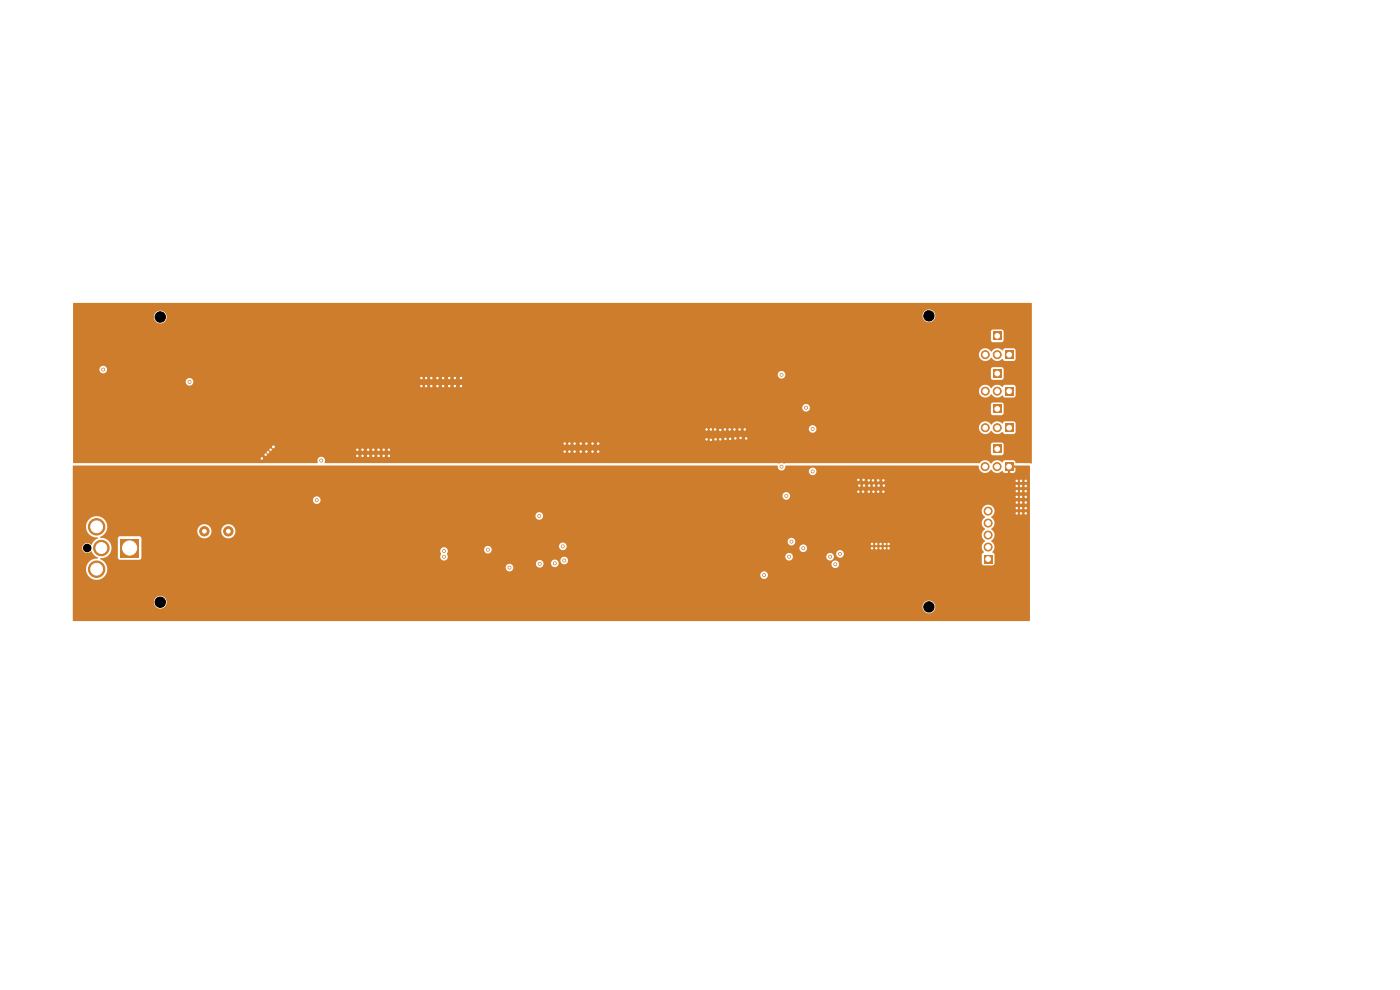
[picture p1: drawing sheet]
<svg xmlns="http://www.w3.org/2000/svg" width="297mm" height="210mm" viewBox="0 0 297 210" stroke-linecap="round" stroke-linejoin="round" font-family="sans-serif">
<g fill="#ce7d2c">
<path d="M210.7 94.4h1.7v1.7h-1.7z"/>
<path d="M213.3 82.1h1.7v1.7h-1.7z"/>
</g>
<g fill="#ce7d2c" stroke="#ce7d2c" stroke-width=".21">
<circle cx="211.6" cy="83" r=".85"/>
<circle cx="209" cy="83" r=".85"/>
</g>
<path d="M208.8 117.7h1.7v1.7h-1.7z" fill="#ce7d2c"/>
<g fill="#ce7d2c" stroke="#ce7d2c" stroke-width=".21">
<circle cx="209.6" cy="116" r=".85"/>
<circle cx="209.6" cy="113.5" r=".85"/>
<circle cx="209.6" cy="111" r=".85"/>
<circle cx="209.6" cy="108.4" r=".85"/>
</g>
<g fill="#ce7d2c">
<path d="M210.7 78.4h1.7v1.7h-1.7z"/>
<path d="M213.3 89.9h1.7v1.7h-1.7z"/>
</g>
<g fill="#ce7d2c" stroke="#ce7d2c" stroke-width=".21">
<circle cx="211.6" cy="90.7" r=".85"/>
<circle cx="209" cy="90.7" r=".85"/>
</g>
<path d="M25.5 114.3h4v4h-4z" fill="#ce7d2c"/>
<g fill="#ce7d2c" stroke="#ce7d2c" stroke-width=".21">
<circle cx="21.5" cy="116.2" r="1.65"/>
<circle cx="20.5" cy="111.7" r="1.75"/>
<circle cx="20.5" cy="120.7" r="1.75"/>
</g>
<g fill="#ce7d2c">
<path d="M210.7 70.4h1.7v1.7h-1.7z"/>
<path d="M210.7 85.9h1.7v1.7h-1.7z"/>
<path d="M213.2 98.1h1.7v1.7h-1.7z"/>
</g>
<g fill="#ce7d2c" stroke="#ce7d2c" stroke-width=".21">
<circle cx="211.5" cy="99" r=".85"/>
<circle cx="209" cy="99" r=".85"/>
</g>
<path d="M213.3 74.4h1.7v1.7h-1.7z" fill="#ce7d2c"/>
<g fill="#ce7d2c" stroke="#ce7d2c" stroke-width=".21">
<circle cx="211.6" cy="75.2" r=".85"/>
<circle cx="209" cy="75.2" r=".85"/>
<circle cx="43.4" cy="112.7" r="1"/>
<circle cx="48.4" cy="112.7" r="1"/>
<circle cx="55.6" cy="97.3" r=".3"/>
<circle cx="56.3" cy="96.4" r=".3"/>
<circle cx="56.9" cy="96" r=".3"/>
<circle cx="57.4" cy="95.4" r=".3"/>
<circle cx="58" cy="94.8" r=".41"/>
<circle cx="82.5" cy="95.4" r=".3"/>
<circle cx="82.5" cy="96.7" r=".3"/>
<circle cx="75.8" cy="95.4" r=".3"/>
<circle cx="78.1" cy="95.4" r=".3"/>
<circle cx="79.2" cy="95.4" r=".3"/>
<circle cx="81.4" cy="95.4" r=".3"/>
<circle cx="80.3" cy="95.4" r=".3"/>
<circle cx="76.9" cy="95.4" r=".3"/>
<circle cx="81.4" cy="96.7" r=".3"/>
<circle cx="80.3" cy="96.7" r=".3"/>
<circle cx="79.2" cy="96.7" r=".3"/>
<circle cx="78.1" cy="96.7" r=".3"/>
<circle cx="76.9" cy="96.7" r=".3"/>
<circle cx="75.8" cy="96.7" r=".3"/>
<circle cx="217.6" cy="108.9" r=".3"/>
<circle cx="216.6" cy="108.9" r=".3"/>
<circle cx="215.7" cy="108.9" r=".3"/>
<circle cx="217.6" cy="107.8" r=".3"/>
<circle cx="216.6" cy="107.8" r=".3"/>
<circle cx="215.7" cy="107.8" r=".3"/>
<circle cx="217.6" cy="106.6" r=".3"/>
<circle cx="216.6" cy="106.6" r=".3"/>
<circle cx="215.7" cy="106.6" r=".3"/>
<circle cx="217.6" cy="105.4" r=".3"/>
<circle cx="216.6" cy="105.4" r=".3"/>
<circle cx="215.7" cy="105.4" r=".3"/>
<circle cx="217.6" cy="104.2" r=".3"/>
<circle cx="216.6" cy="104.2" r=".3"/>
<circle cx="215.7" cy="104.2" r=".3"/>
<circle cx="217.6" cy="103.1" r=".3"/>
<circle cx="216.6" cy="103.1" r=".3"/>
<circle cx="215.7" cy="103.1" r=".3"/>
<circle cx="217.6" cy="102" r=".3"/>
<circle cx="216.6" cy="102" r=".3"/>
<circle cx="215.7" cy="102" r=".3"/>
<circle cx="124.4" cy="94.1" r=".3"/>
<circle cx="125.7" cy="95.8" r=".3"/>
<circle cx="120.8" cy="95.8" r=".3"/>
<circle cx="126.9" cy="94.1" r=".3"/>
<circle cx="123.2" cy="94.1" r=".3"/>
<circle cx="119.8" cy="95.8" r=".3"/>
<circle cx="123.2" cy="95.8" r=".3"/>
<circle cx="121.9" cy="95.8" r=".3"/>
<circle cx="124.4" cy="95.8" r=".3"/>
<circle cx="120.8" cy="94.1" r=".3"/>
<circle cx="121.9" cy="94.1" r=".3"/>
<circle cx="119.8" cy="94.1" r=".3"/>
<circle cx="125.7" cy="94.1" r=".3"/>
<circle cx="126.9" cy="95.8" r=".3"/>
<circle cx="95.3" cy="80.2" r=".3"/>
<circle cx="90.4" cy="80.2" r=".3"/>
<circle cx="89.4" cy="80.2" r=".3"/>
<circle cx="92.8" cy="80.2" r=".3"/>
<circle cx="91.5" cy="80.2" r=".3"/>
<circle cx="94" cy="80.2" r=".3"/>
<circle cx="97.8" cy="80.2" r=".3"/>
<circle cx="96.5" cy="80.2" r=".3"/>
<circle cx="97.8" cy="81.9" r=".3"/>
<circle cx="96.5" cy="81.9" r=".3"/>
<circle cx="95.3" cy="81.9" r=".3"/>
<circle cx="94" cy="81.9" r=".3"/>
<circle cx="92.8" cy="81.9" r=".3"/>
<circle cx="91.5" cy="81.9" r=".3"/>
<circle cx="90.4" cy="81.9" r=".3"/>
<circle cx="89.4" cy="81.9" r=".3"/>
<circle cx="158.3" cy="93" r=".3"/>
<circle cx="157.1" cy="92.9" r=".3"/>
<circle cx="156" cy="93" r=".3"/>
<circle cx="154.9" cy="93.1" r=".3"/>
<circle cx="153.9" cy="93.1" r=".3"/>
<circle cx="152.8" cy="93.2" r=".3"/>
<circle cx="151.8" cy="93.2" r=".3"/>
<circle cx="150.8" cy="93.3" r=".3"/>
<circle cx="149.9" cy="93.2" r=".3"/>
<circle cx="158" cy="91.1" r=".3"/>
<circle cx="155.8" cy="91.1" r=".3"/>
<circle cx="153.8" cy="91.1" r=".3"/>
<circle cx="152.8" cy="91.2" r=".3"/>
<circle cx="150.8" cy="91.1" r=".3"/>
<circle cx="156.9" cy="91.1" r=".3"/>
<circle cx="154.8" cy="91.1" r=".3"/>
<circle cx="151.7" cy="91.1" r=".3"/>
<circle cx="149.9" cy="91.1" r=".3"/>
<circle cx="188.5" cy="116.3" r=".3"/>
<circle cx="186.8" cy="116.3" r=".3"/>
<circle cx="187.7" cy="116.3" r=".3"/>
<circle cx="185.9" cy="116.3" r=".3"/>
<circle cx="185" cy="116.3" r=".3"/>
<circle cx="182.1" cy="101.8" r=".3"/>
<circle cx="183.2" cy="101.8" r=".3"/>
<circle cx="182.1" cy="104.3" r=".3"/>
<circle cx="183.1" cy="104.3" r=".3"/>
<circle cx="187.4" cy="101.9" r=".3"/>
<circle cx="186.3" cy="101.9" r=".3"/>
<circle cx="184.3" cy="101.9" r=".3"/>
<circle cx="182.3" cy="103" r=".3"/>
<circle cx="185.2" cy="101.9" r=".3"/>
<circle cx="183.3" cy="103" r=".3"/>
<circle cx="184.4" cy="103" r=".3"/>
<circle cx="185.4" cy="103" r=".3"/>
<circle cx="187.5" cy="103" r=".3"/>
<circle cx="186.4" cy="103" r=".3"/>
<circle cx="184.3" cy="104.3" r=".3"/>
<circle cx="185.3" cy="104.3" r=".3"/>
<circle cx="186.3" cy="104.3" r=".3"/>
<circle cx="187.4" cy="104.3" r=".3"/>
<circle cx="188.5" cy="115.4" r=".3"/>
<circle cx="185" cy="115.4" r=".3"/>
<circle cx="185.9" cy="115.4" r=".3"/>
<circle cx="186.8" cy="115.4" r=".3"/>
<circle cx="187.7" cy="115.4" r=".3"/>
<circle cx="177.2" cy="119.7" r=".3"/>
<circle cx="167.4" cy="118.1" r=".3"/>
<circle cx="114.5" cy="119.6" r=".3"/>
<circle cx="119.4" cy="115.9" r=".3"/>
<circle cx="170.4" cy="116.3" r=".3"/>
<circle cx="165.8" cy="79.5" r=".3"/>
<circle cx="165.8" cy="99" r=".3"/>
<circle cx="172.4" cy="100" r=".3"/>
<circle cx="172.4" cy="91" r=".3"/>
<circle cx="162.1" cy="122" r=".3"/>
<circle cx="108.1" cy="120.4" r=".3"/>
<circle cx="167.9" cy="114.9" r=".3"/>
<circle cx="166.8" cy="105.2" r=".3"/>
<circle cx="171" cy="86.5" r=".3"/>
<circle cx="68.1" cy="97.7" r=".3"/>
<circle cx="67.2" cy="106.1" r=".3"/>
<circle cx="176.1" cy="118.1" r=".3"/>
<circle cx="178.2" cy="117.5" r=".3"/>
<circle cx="117.7" cy="119.5" r=".3"/>
<circle cx="119.7" cy="118.9" r=".3"/>
<circle cx="94.2" cy="118.1" r=".3"/>
<circle cx="94.2" cy="116.9" r=".3"/>
<circle cx="40.2" cy="81" r=".3"/>
<circle cx="21.9" cy="78.4" r=".3"/>
<circle cx="114.4" cy="109.5" r=".3"/>
<circle cx="103.5" cy="116.6" r=".3"/>
</g>
<g fill="#ce7d2c">
<path d="M15.5 98.8h149.4a.87 .87 0 0 0 .9 1 .87 .87 0 0 0 .8-1h41a1.44 1.44 0 0 0 1 1.5 1.44 1.44 0 0 0 1.7-.7 1.52 1.52 0 0 0 2.3 .3l.4 .4h.8v-.9h.5v.9h.7l.4-.4v-.7h-.9v-.4h3.9l.1 .1v32.7l-.1 .2-203-.1v-4.1h17.2v.3a1.35 1.35 0 0 0 1 1.1 1.35 1.35 0 0 0 1.4-.4h160.7v.3a1.35 1.35 0 0 0 2.1 1 1.35 1.35 0 0 0 0-2.3 1.35 1.35 0 0 0-2.1 1h-160.7a1.35 1.35 0 0 0-.5-2.1 1.35 1.35 0 0 0-1.9 1.1h-17.2v-11.5h2v.3a1.12 1.12 0 0 0 .8 .9 1.12 1.12 0 0 0 1.2-.4l.1 .1a2.63 2.63 0 0 0 1.3 1.4v.1a2.26 2.26 0 0 0-2.3 3.2 2.26 2.26 0 0 0 3.9 .2h138.9v.2a.81 .81 0 0 0 1.2 .6 .81 .81 0 0 0 0-1.4 .81 .81 0 0 0-1.2 .6h-138.9l.3-.7v-.9h84.6a.81 .81 0 0 0 1.1 .9 .81 .81 0 0 0 .2-1.4 .81 .81 0 0 0-1.3 .4v.1h-84.6l-.3-.8h91.3a.81 .81 0 0 0 .8 .9 .81 .81 0 0 0 .8-1h1.6v.2a.81 .81 0 0 0 1.2 .6 .81 .81 0 0 0 0-1.4h.8v.2a.81 .81 0 0 0 1.2 .6h56.3v.2a.81 .81 0 0 0 1.2 .6 .81 .81 0 0 0 0-1.4 .81 .81 0 0 0-1.2 .6h-56.3a.81 .81 0 0 0 0-1.4 .81 .81 0 0 0-1.2 .6h-.8a.81 .81 0 0 0-1.2 .6h-1.6a.81 .81 0 0 0-.9-.6 .81 .81 0 0 0-.7 .7h-91.3l-1.2-1a2.19 2.19 0 0 0 2.4-1.7 2.19 2.19 0 0 0-1.4-2.6h2.8v4.1l.1 .3 .4 .2 4.2-.1 .3-.3v-1.6h63.4l.2 .7a.83 .83 0 0 0 .3 1.3 .83 .83 0 0 0 1.1-.8h71.6v.2a.81 .81 0 0 0 .9 .7 .81 .81 0 0 0 .7-.9h7.1v.2a.81 .81 0 0 0 1.2 .6 .81 .81 0 0 0 0-1.4h.9v.2a.81 .81 0 0 0 1.2 .6 .81 .81 0 0 0 0-1.4 .81 .81 0 0 0-1.2 .6h-.9a.81 .81 0 0 0-1.2 .6h-7.1a.81 .81 0 0 0-.8-.7 .81 .81 0 0 0-.8 .7h-71.6l-.2-.5 .2-.5-.1-.5h7.8a.81 .81 0 0 0 .7 .9 .81 .81 0 0 0 .9-.6 .81 .81 0 0 0-.6-1h14.9v.2a.81 .81 0 0 0 .7 .7 .81 .81 0 0 0 .8-.5h49.5v.2a.81 .81 0 0 0 1.2 .6 .81 .81 0 0 0 0-1.4 .81 .81 0 0 0-1.2 .6h-49.5a.81 .81 0 0 0-.5-1.1 .81 .81 0 0 0-1 .7h-15a.81 .81 0 0 0-.9 .7h-7.8a.81 .81 0 0 0-.9-.4 .81 .81 0 0 0-.6 .7h-63.4v-2h137.1a.81 .81 0 0 0 1.1 .9 .81 .81 0 0 0 .3-1.4 .81 .81 0 0 0-1.4 .4v.1h-137.1l-.1-.8-.4-.3h-4l-.4 .2-.1 .3h-2.8l-1-.2 1-.8 .4-.6h19.3a1.51 1.51 0 0 0 1.5 1.6 1.51 1.51 0 0 0 1.5-1.6h2v.2a1.51 1.51 0 0 0 2.3 1.2 1.51 1.51 0 0 0 0-2.6 1.51 1.51 0 0 0-2.3 1.2h-2l-.1-.3a1.51 1.51 0 0 0-1.6-1.1 1.51 1.51 0 0 0-1.3 1.4h-19.3v-.1a2.27 2.27 0 0 0-1.8-2.9 2.27 2.27 0 0 0-2.6 2.2 2.27 2.27 0 0 0 2.6 2.3v.1a2.63 2.63 0 0 0-1.4 1.4 1.1 1.1 0 0 0-1.2-.4 1.1 1.1 0 0 0-.8 .9h-2v-6.7h98.2v.1a.81 .81 0 0 0 1.2 .6 .81 .81 0 0 0 0-1.3 .81 .81 0 0 0-1.2 .6h-98.2v-1.1h192.9l.2 .8 .5 .6a1.48 1.48 0 0 0 0 2.5 1.48 1.48 0 0 0 0 2.6 1.52 1.52 0 0 0-.3 2.4l-.4 .5v1.8l.4 .4h1.9l.3-.2 .1-2.1-.5-.4a1.57 1.57 0 0 0-.2-2.4 1.48 1.48 0 0 0 0-2.6 1.48 1.48 0 0 0 0-2.5 1.37 1.37 0 0 0 .1-2.4 1.37 1.37 0 0 0-2.1 1h-192.9v-2.3h51v.2a.81 .81 0 0 0 1.2 .6 .81 .81 0 0 0 0-1.4 .81 .81 0 0 0-1.2 .6h-51v-.9h150.6v.2a.81 .81 0 0 0 1.2 .6 .81 .81 0 0 0 0-1.4 .81 .81 0 0 0-1.2 .6h-150.6v-5.2h156.2v.2a.81 .81 0 0 0 1.2 .6 .81 .81 0 0 0 0-1.4 .81 .81 0 0 0-1.2 .6h-156.2z"/>
<path d="M15.5 64.3h203.3l.1 .1v33.8l-.1 .2-3.3-.2-.2-.4-.3-.2h-1.9l-.5 .5-.6-.4a1.37 1.37 0 0 0-1.6 .6h-.3a1.44 1.44 0 0 0-2.4 0l-138.7-.1-.1-.1a.85 .85 0 0 0-.9-1.2 .85 .85 0 0 0-.6 1.3h-51.8l-.1-.1v-3.8h194.7v1.9l.5 .4h1.8l.3-.2 .1-.3v-1.8l-.1-.3-.3-.1h-1.9l-.4 .4h-194.7v-3.4h156.1v.2a.81 .81 0 0 0 1 .7 .81 .81 0 0 0 .5-1.2h34.6v.2a1.44 1.44 0 0 0 1.1 1.3 1.44 1.44 0 0 0 1.5-.7 1.53 1.53 0 0 0 2.4 .2l.4 .5 2.1-.1 .2-.3v-1.9l-.4-.4h-1.9l-.5 .4-.6-.4a1.35 1.35 0 0 0-1.6 .6h-.2a1.36 1.36 0 0 0-1.5-.6 1.36 1.36 0 0 0-1 1.2h-34.6a.81 .81 0 0 0-.9-.4 .81 .81 0 0 0-.6 .7h-156.1v-4.5h154.7v.2a.81 .81 0 0 0 1.2 .6 .81 .81 0 0 0 0-1.4h38.8v1.9l.3 .3 2 .1 .4-.5v-1.8l-.4-.4h-1.9l-.4 .4h-38.8a.8 .8 0 0 0-1.2 .6h-154.7v-3.5h192.2v.2a1.44 1.44 0 0 0 1.1 1.2 1.44 1.44 0 0 0 1.5-.7 1.53 1.53 0 0 0 2.4 .3l.4 .4h2.1l.2-.4v-1.9l-.4-.4h-1.9l-.5 .5-.6-.4a1.35 1.35 0 0 0-1.6 .6h-.2a1.36 1.36 0 0 0-1.5-.6 1.36 1.36 0 0 0-1 1.2h-192.2v-2h23.9v.2a.81 .81 0 0 0 1.2 .6 .81 .81 0 0 0 0-1.4 .81 .81 0 0 0-1.2 .6h-23.9v-1.5h149.5v.2a.81 .81 0 0 0 1.2 .6 .81 .81 0 0 0 0-1.4 .81 .81 0 0 0-1.2 .6h-149.5v-1.1h5.6v.2a.81 .81 0 0 0 .9 .7 .81 .81 0 0 0 .7-.9h187.5v1.9l.3 .3 2 .1 .4-.5v-1.8l-.4-.4h-1.9l-.4 .4h-187.5a.81 .81 0 0 0-.8-.7 .81 .81 0 0 0-.8 .7h-5.6v-3.2h192.2v.2a1.44 1.44 0 0 0 1.1 1.2 1.44 1.44 0 0 0 1.5-.6 1.53 1.53 0 0 0 2.4 .2l.4 .5 2.1-.1 .2-.3v-1.9l-.4-.4h-1.9l-.5 .4-.5-.3a1.37 1.37 0 0 0-1.7 .5h-.2a1.36 1.36 0 0 0-1.5-.6 1.36 1.36 0 0 0-1 1.2h-192.2v-4.7h194.7v1.8l.3 .3 2 .1 .4-.5v-1.8l-.4-.4h-1.9l-.4 .5h-194.7v-3.3h17.1v.3a1.35 1.35 0 0 0 1.6 1.2 1.35 1.35 0 0 0 1.1-1.7h160.4v.2a1.35 1.35 0 0 0 2.1 1.1 1.35 1.35 0 0 0 0-2.4 1.35 1.35 0 0 0-2.1 1.1h-160.4v-.2a1.36 1.36 0 0 0-1.5-.8 1.36 1.36 0 0 0-1.2 1.2h-17.1z"/>
</g>
<g fill="#fff" stroke="#fff" stroke-width=".21">
<circle cx="55.6" cy="97.2" r=".15"/>
<circle cx="56.3" cy="96.4" r=".15"/>
<circle cx="56.9" cy="96" r=".15"/>
<circle cx="57.4" cy="95.4" r=".15"/>
<circle cx="58" cy="94.8" r=".2"/>
<circle cx="82.5" cy="95.4" r=".15"/>
<circle cx="82.5" cy="96.7" r=".15"/>
<circle cx="75.8" cy="95.4" r=".15"/>
<circle cx="78.1" cy="95.4" r=".15"/>
<circle cx="79.2" cy="95.4" r=".15"/>
<circle cx="81.4" cy="95.4" r=".15"/>
<circle cx="80.3" cy="95.4" r=".15"/>
<circle cx="76.9" cy="95.4" r=".15"/>
<circle cx="81.4" cy="96.7" r=".15"/>
<circle cx="80.3" cy="96.7" r=".15"/>
<circle cx="79.2" cy="96.7" r=".15"/>
<circle cx="78.1" cy="96.7" r=".15"/>
<circle cx="76.9" cy="96.7" r=".15"/>
<circle cx="75.8" cy="96.7" r=".15"/>
<circle cx="217.6" cy="108.9" r=".15"/>
<circle cx="216.6" cy="108.9" r=".15"/>
<circle cx="215.7" cy="108.9" r=".15"/>
<circle cx="217.6" cy="107.8" r=".15"/>
<circle cx="216.6" cy="107.8" r=".15"/>
<circle cx="215.7" cy="107.8" r=".15"/>
<circle cx="217.6" cy="106.6" r=".15"/>
<circle cx="216.6" cy="106.6" r=".15"/>
<circle cx="215.7" cy="106.6" r=".15"/>
<circle cx="217.6" cy="105.4" r=".15"/>
<circle cx="216.6" cy="105.4" r=".15"/>
<circle cx="215.7" cy="105.4" r=".15"/>
<circle cx="217.6" cy="104.2" r=".15"/>
<circle cx="216.6" cy="104.2" r=".15"/>
<circle cx="215.7" cy="104.2" r=".15"/>
<circle cx="217.6" cy="103.1" r=".15"/>
<circle cx="216.6" cy="103.1" r=".15"/>
<circle cx="215.7" cy="103.1" r=".15"/>
<circle cx="217.6" cy="102" r=".15"/>
<circle cx="216.6" cy="102" r=".15"/>
<circle cx="215.7" cy="102" r=".15"/>
<circle cx="124.4" cy="94.1" r=".15"/>
<circle cx="125.7" cy="95.8" r=".15"/>
<circle cx="120.8" cy="95.8" r=".15"/>
<circle cx="126.9" cy="94.1" r=".15"/>
<circle cx="123.2" cy="94.1" r=".15"/>
<circle cx="119.8" cy="95.8" r=".15"/>
<circle cx="123.2" cy="95.8" r=".15"/>
<circle cx="121.9" cy="95.8" r=".15"/>
<circle cx="124.4" cy="95.8" r=".15"/>
<circle cx="120.8" cy="94.1" r=".15"/>
<circle cx="121.9" cy="94.1" r=".15"/>
<circle cx="119.8" cy="94.1" r=".15"/>
<circle cx="125.7" cy="94.1" r=".15"/>
<circle cx="126.9" cy="95.8" r=".15"/>
<circle cx="95.3" cy="80.2" r=".15"/>
<circle cx="90.4" cy="80.2" r=".15"/>
<circle cx="89.4" cy="80.2" r=".15"/>
<circle cx="92.8" cy="80.2" r=".15"/>
<circle cx="91.5" cy="80.2" r=".15"/>
<circle cx="94" cy="80.2" r=".15"/>
<circle cx="97.8" cy="80.2" r=".15"/>
<circle cx="96.5" cy="80.2" r=".15"/>
<circle cx="97.8" cy="81.9" r=".15"/>
<circle cx="96.5" cy="81.9" r=".15"/>
<circle cx="95.3" cy="81.9" r=".15"/>
<circle cx="94" cy="81.9" r=".15"/>
<circle cx="92.8" cy="81.9" r=".15"/>
<circle cx="91.5" cy="81.9" r=".15"/>
<circle cx="90.4" cy="81.9" r=".15"/>
<circle cx="89.4" cy="81.9" r=".15"/>
<circle cx="158.3" cy="93" r=".15"/>
<circle cx="157.1" cy="92.9" r=".15"/>
<circle cx="156" cy="93" r=".15"/>
<circle cx="154.9" cy="93.1" r=".15"/>
<circle cx="153.9" cy="93.1" r=".15"/>
<circle cx="152.8" cy="93.2" r=".15"/>
<circle cx="151.8" cy="93.2" r=".15"/>
<circle cx="150.8" cy="93.3" r=".15"/>
<circle cx="149.9" cy="93.2" r=".15"/>
<circle cx="158" cy="91.1" r=".15"/>
<circle cx="155.8" cy="91.1" r=".15"/>
<circle cx="153.8" cy="91.1" r=".15"/>
<circle cx="152.8" cy="91.2" r=".15"/>
<circle cx="150.8" cy="91.1" r=".15"/>
<circle cx="156.9" cy="91.1" r=".15"/>
<circle cx="154.8" cy="91.1" r=".15"/>
<circle cx="151.7" cy="91.1" r=".15"/>
<circle cx="149.9" cy="91.1" r=".15"/>
<circle cx="188.5" cy="116.3" r=".15"/>
<circle cx="186.8" cy="116.3" r=".15"/>
<circle cx="187.7" cy="116.3" r=".15"/>
<circle cx="185.9" cy="116.3" r=".15"/>
<circle cx="185" cy="116.3" r=".15"/>
<circle cx="182.1" cy="101.8" r=".15"/>
<circle cx="183.2" cy="101.8" r=".15"/>
<circle cx="182.1" cy="104.3" r=".15"/>
<circle cx="183.1" cy="104.3" r=".15"/>
<circle cx="187.4" cy="101.9" r=".15"/>
<circle cx="186.3" cy="101.9" r=".15"/>
<circle cx="184.3" cy="101.9" r=".15"/>
<circle cx="182.3" cy="103" r=".15"/>
<circle cx="185.2" cy="101.9" r=".15"/>
<circle cx="183.3" cy="103" r=".15"/>
<circle cx="184.4" cy="103" r=".15"/>
<circle cx="185.4" cy="103" r=".15"/>
<circle cx="187.5" cy="103" r=".15"/>
<circle cx="186.4" cy="103" r=".15"/>
<circle cx="184.3" cy="104.3" r=".15"/>
<circle cx="185.3" cy="104.3" r=".15"/>
<circle cx="186.3" cy="104.3" r=".15"/>
<circle cx="187.4" cy="104.3" r=".15"/>
<circle cx="188.5" cy="115.4" r=".15"/>
<circle cx="185" cy="115.4" r=".15"/>
<circle cx="185.9" cy="115.4" r=".15"/>
<circle cx="186.8" cy="115.4" r=".15"/>
<circle cx="187.7" cy="115.4" r=".15"/>
<circle cx="177.2" cy="119.7" r=".15"/>
<circle cx="167.4" cy="118.1" r=".15"/>
<circle cx="114.5" cy="119.6" r=".15"/>
<circle cx="119.4" cy="115.9" r=".15"/>
<circle cx="170.4" cy="116.3" r=".15"/>
<circle cx="165.8" cy="79.5" r=".15"/>
<circle cx="165.8" cy="99" r=".15"/>
<circle cx="172.4" cy="100" r=".15"/>
<circle cx="172.4" cy="91" r=".15"/>
<circle cx="162.1" cy="122" r=".15"/>
<circle cx="108.1" cy="120.4" r=".15"/>
<circle cx="167.9" cy="114.9" r=".15"/>
<circle cx="166.8" cy="105.2" r=".15"/>
<circle cx="171" cy="86.5" r=".15"/>
<circle cx="68.1" cy="97.7" r=".15"/>
<circle cx="67.2" cy="106.1" r=".15"/>
<circle cx="176.1" cy="118.1" r=".15"/>
<circle cx="178.2" cy="117.5" r=".15"/>
<circle cx="117.7" cy="119.5" r=".15"/>
<circle cx="119.7" cy="118.9" r=".15"/>
<circle cx="94.2" cy="118.1" r=".15"/>
<circle cx="94.2" cy="116.9" r=".15"/>
<circle cx="40.2" cy="81" r=".15"/>
<circle cx="21.9" cy="78.4" r=".15"/>
<circle cx="114.4" cy="109.5" r=".15"/>
<circle cx="103.5" cy="116.6" r=".15"/>
<circle cx="211.6" cy="95.2" r=".5"/>
<circle cx="214.1" cy="83" r=".5"/>
<circle cx="211.6" cy="83" r=".5"/>
<circle cx="209" cy="83" r=".5"/>
<circle cx="209.6" cy="118.6" r=".5"/>
<circle cx="209.6" cy="116" r=".5"/>
<circle cx="209.6" cy="113.5" r=".5"/>
<circle cx="209.6" cy="111" r=".5"/>
<circle cx="209.6" cy="108.4" r=".5"/>
<circle cx="211.6" cy="79.2" r=".5"/>
<circle cx="214.1" cy="90.7" r=".5"/>
<circle cx="211.6" cy="90.7" r=".5"/>
<circle cx="209" cy="90.7" r=".5"/>
<circle cx="27.5" cy="116.2" r="1.5"/>
<circle cx="21.5" cy="116.2" r="1.15"/>
<circle cx="20.5" cy="111.7" r="1.25"/>
<circle cx="20.5" cy="120.7" r="1.25"/>
<circle cx="211.6" cy="71.2" r=".5"/>
<circle cx="211.6" cy="86.7" r=".5"/>
<circle cx="214.1" cy="99" r=".5"/>
<circle cx="211.5" cy="99" r=".5"/>
<circle cx="209" cy="99" r=".5"/>
<circle cx="214.1" cy="75.2" r=".5"/>
<circle cx="211.6" cy="75.2" r=".5"/>
<circle cx="209" cy="75.2" r=".5"/>
<circle cx="43.4" cy="112.7" r=".4"/>
<circle cx="48.4" cy="112.7" r=".4"/>
</g>
<g fill="#000" stroke="#000" stroke-width=".21">
<circle cx="34" cy="67.2" r="1.1"/>
<circle cx="197.1" cy="67" r="1.1"/>
<circle cx="18.5" cy="116.2" r=".8"/>
<circle cx="34" cy="127.7" r="1.1"/>
<circle cx="197.1" cy="128.7" r="1.1"/>
</g>
</svg>
